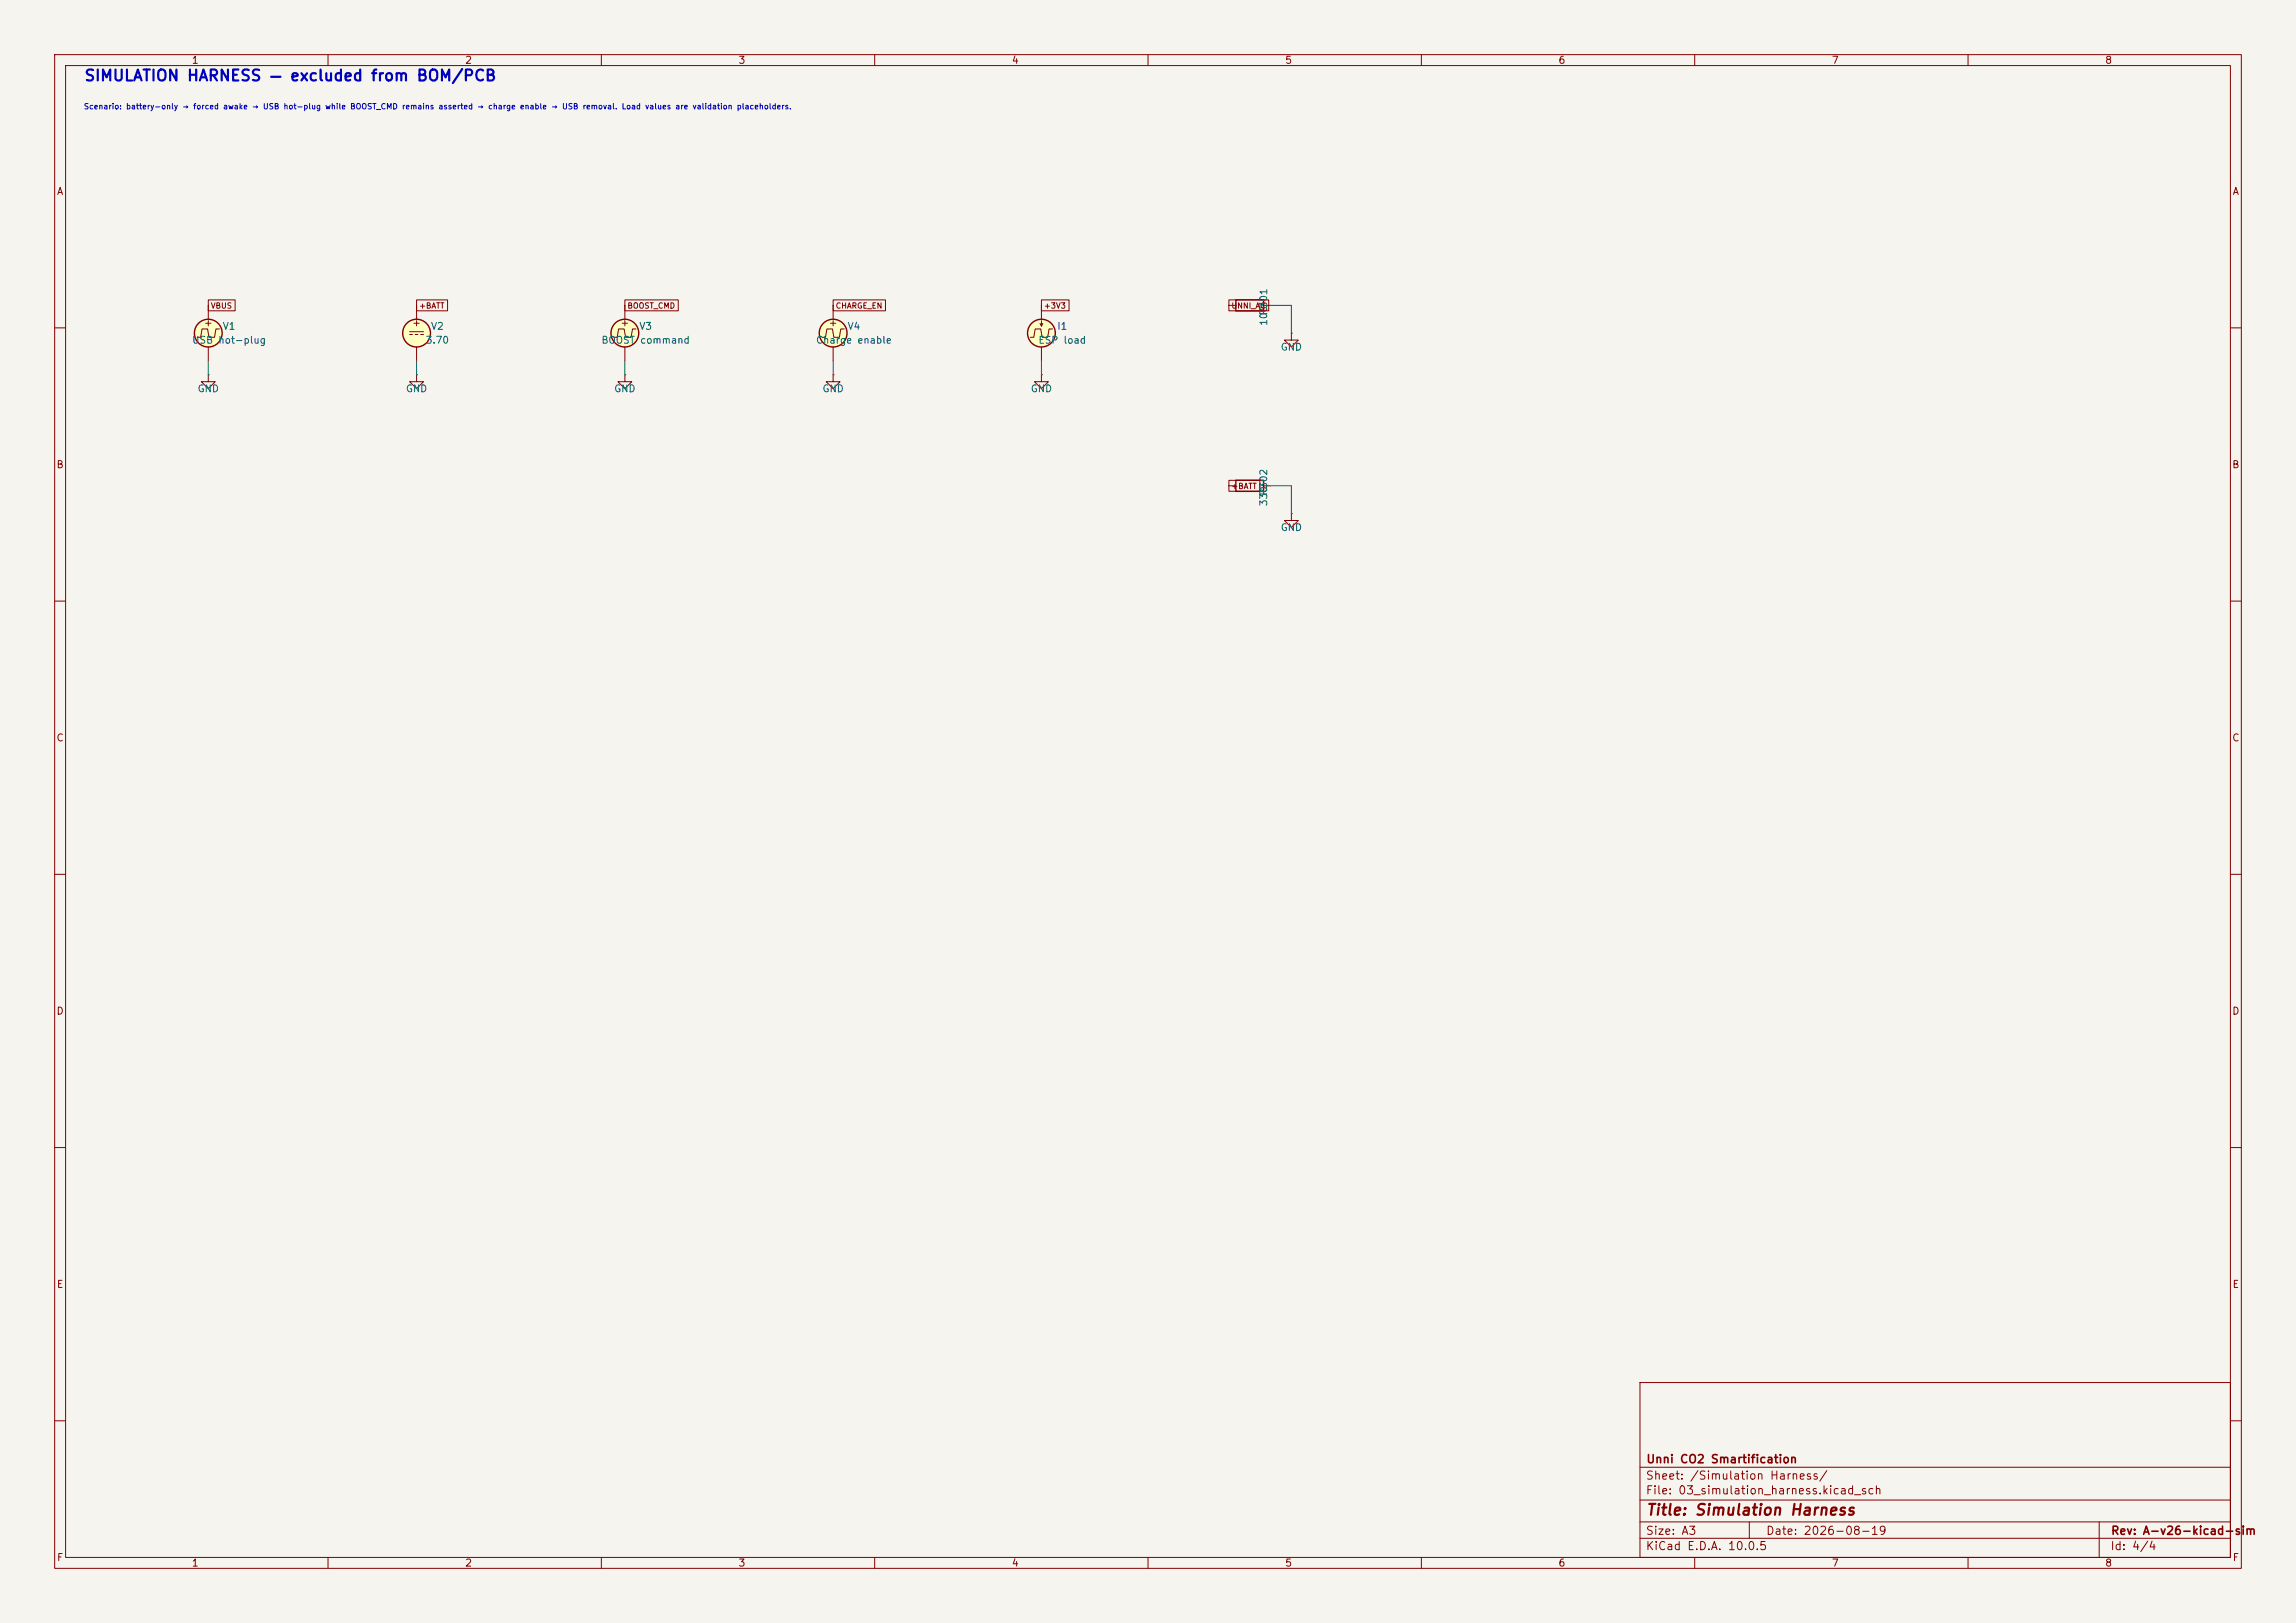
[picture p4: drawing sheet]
<svg xmlns="http://www.w3.org/2000/svg" width="420mm" height="297mm" viewBox="0 0 420 297" stroke-linecap="round" stroke-linejoin="round" font-family="sans-serif">
<defs><g id="words">
<text font-size="2" fill="#0000c2" x="15.3" y="15.3">SIMULATION HARNESS — excluded from BOM/PCB</text>
<text font-size="2" fill="#840000" x="301" y="277.8">Title: Simulation Harness</text>
<g font-size="1.5" fill="#840000">
<text x="301" y="268.1">Unni CO2 Smartification</text>
<text x="300.9" y="273.8">File: 03_simulation_harness.kicad_sch</text>
<text x="300.9" y="271.1">Sheet: /Simulation Harness/</text>
<text x="300.9" y="281.2">Size: A3</text>
<text x="322.9" y="281.2">Date: 2026-08-19</text>
<text x="386" y="281.2">Rev: A-v26-kicad-sim</text>
<text x="300.9" y="284">KiCad E.D.A. 10.0.5</text>
<text x="385.9" y="284">Id: 4/4</text>
</g>
<g font-size="1.3" fill="#840000">
<text x="35" y="12">1</text>
<text x="85" y="12">2</text>
<text x="135" y="12">3</text>
<text x="185" y="12">4</text>
<text x="235" y="12">5</text>
<text x="285" y="12">6</text>
<text x="335" y="12">7</text>
<text x="385" y="12">8</text>
<text x="10.3" y="36">A</text>
<text x="408.3" y="36">A</text>
<text x="37.2" y="60">+</text>
<text x="75.3" y="60">+</text>
<text x="113.4" y="60">+</text>
<text x="151.5" y="60">+</text>
<text x="10.2" y="86">B</text>
<text x="408.2" y="86">B</text>
<text x="10.2" y="136">C</text>
<text x="408.2" y="136">C</text>
<text x="10.2" y="186">D</text>
<text x="408.2" y="186">D</text>
<text x="10.3" y="236">E</text>
<text x="408.3" y="236">E</text>
<text x="10.3" y="286">F</text>
<text x="35" y="287">1</text>
<text x="85" y="287">2</text>
<text x="135" y="287">3</text>
<text x="185" y="287">4</text>
<text x="235" y="287">5</text>
<text x="285" y="287">6</text>
<text x="335" y="287">7</text>
<text x="385" y="287">8</text>
<text x="408.3" y="286">F</text>
</g>
<g font-size="1.3" fill="#006464">
<text x="232.1" y="59.7" transform="rotate(-90 232.1 59.7)">100</text>
<text x="232.1" y="57.8" transform="rotate(-90 232.1 57.8)">R301</text>
<text x="35" y="63.2">USB hot-plug</text>
<text x="40.6" y="60.7">V1</text>
<text x="77.8" y="63.2">3.70</text>
<text x="78.7" y="60.7">V2</text>
<text x="109.9" y="63.2">BOOST command</text>
<text x="116.8" y="60.7">V3</text>
<text x="149.2" y="63.2">Charge enable</text>
<text x="154.9" y="60.7">V4</text>
<text x="189.8" y="63.2">ESP load</text>
<text x="193.3" y="60.7">I1</text>
<text x="234.2" y="64.5">GND</text>
<text x="36" y="72.1">GND</text>
<text x="74.1" y="72.1">GND</text>
<text x="112.2" y="72.1">GND</text>
<text x="150.3" y="72.1">GND</text>
<text x="188.4" y="72.1">GND</text>
<text x="232.1" y="92.8" transform="rotate(-90 232.1 92.8)">330</text>
<text x="232.1" y="90.8" transform="rotate(-90 232.1 90.8)">R302</text>
<text x="234.2" y="97.5">GND</text>
</g>
<text font-size="1" fill="#0000c2" x="15.2" y="20.2">Scenario: battery-only → forced awake → USB hot-plug while BOOST_CMD remains asserted → charge enable → USB removal. Load values are validation placeholders.</text>
<g font-size="1" fill="#840000">
<text x="38.5" y="56.7">VBUS</text>
<text x="76.6" y="56.7">+BATT</text>
<text x="114.7" y="56.7">BOOST_CMD</text>
<text x="152.8" y="56.7">CHARGE_EN</text>
<text x="190.9" y="56.7">+3V3</text>
<text x="225.2" y="56.7">UNNI_AC</text>
<text x="225.2" y="89.7">+BATT</text>
</g>
</g></defs>
<path d="M0 0h420v297h-420z" fill="#f5f4ef" stroke="#f5f4ef" stroke-width=".18"/>
<g fill="none" stroke="#840000" stroke-width=".18">
<path d="M10 10h400v277h-400zM12 12h396v273h-396zM60 10v2M110 10v2M160 10v2M210 10v2M260 10v2M310 10v2M360 10v2M38.1 54.9h4.9v2h-4.9zM38.1 55.9v2.5M76.2 54.9h5.7v2h-5.7z"/>
<path d="M76.2 55.9v2.5M114.3 54.9h9.8v2h-9.8zM114.3 55.9v2.5M152.4 54.9h9.6v2h-9.6zM152.4 55.9v2.5M190.2 59.2l.3 .5 .3-.5M190.5 54.9h5.1v2h-5.1zM190.5 55.9v2.5M190.5 58.7v1M224.8 54.9h7.3v2h-7.3zM224.8 55.9h1.3M231.1 55.9h1.3"/>
<path d="M10 60h2M38.1 68.6v1.3h1.3l-1.3 1.2-1.3-1.2h1.3M38.1 68.6h.1M38.1 63.5v2.5M40.1 60.2h-.6l-.3 1.5h-1l-.2-1.5h-1l-.3 1.5h-.6M74.9 60.7h2.6M74.9 61.2h.5M75.9 61.2h.6M76.2 68.6v1.3h1.3l-1.3 1.2-1.3-1.2h1.3M76.2 68.6h.1M76.2 63.5v2.5M77 61.2h.5"/>
<path d="M114.3 68.6v1.3h1.3l-1.3 1.2-1.3-1.2h1.3M114.3 68.6h.1M114.3 63.5v2.5M116.3 60.2h-.6l-.3 1.5h-1l-.2-1.5h-1l-.3 1.5h-.6M152.4 68.6v1.3h1.3l-1.3 1.2-1.3-1.2h1.3M152.4 68.6h.1M152.4 63.5v2.5M154.4 60.2h-.6l-.3 1.5h-1l-.2-1.5h-1l-.3 1.5h-.6M190.5 68.6v1.3h1.3l-1.3 1.2-1.3-1.2h1.3M190.5 68.6h.1M190.5 63.5v2.5M192.5 60.2h-.6l-.3 1.5h-1l-.2-1.5h-1l-.3 1.5h-.6"/>
<path d="M236.2 61v1.2h1.3l-1.3 1.3-1.3-1.3h1.3M236.2 61h.1M408 60h2M224.8 87.9h5.7v2h-5.7zM224.8 88.9h1.3M231.1 88.9h1.3M236.2 94v1.3h1.3l-1.3 1.2-1.3-1.2h1.3M236.2 94h.1M10 110h2M408 110h2M10 160h2M408 160h2"/>
<path d="M10 210h2M408 210h2M300 253h108v32h-108zM10 260h2M300 278.5h108M300 274.5h108M300 268.5h108M320 278.5v3M384 278.5v6.5M408 260h2M60 285v2M110 285v2"/>
<path d="M160 285v2M210 285v2M260 285v2M300 281.5h108M310 285v2M360 285v2"/>
</g>
<g fill="#ffffc2" stroke="#ffffc2" stroke-width=".18">
<circle cx="152.4" cy="61" r="2.54"/>
<circle cx="190.5" cy="61" r="2.54"/>
<circle cx="38.1" cy="61" r="2.54"/>
<circle cx="76.2" cy="61" r="2.54"/>
<circle cx="114.3" cy="61" r="2.54"/>
</g>
<g fill="none" stroke="#840000" stroke-width=".25">
<path d="M226.1 54.9h5v2h-5zM226.1 87.9h5v2h-5z"/>
<circle cx="38.1" cy="61" r="2.54"/>
<circle cx="76.2" cy="61" r="2.54"/>
<circle cx="114.3" cy="61" r="2.54"/>
<circle cx="152.4" cy="61" r="2.54"/>
<circle cx="190.5" cy="61" r="2.54"/>
</g>
<path d="M232.4 55.9h3.8v5.1M38.1 66v2.6M76.2 66v2.6M114.3 66v2.6M152.4 66v2.6M190.5 66v2.6M232.4 88.9h3.8v5.1" fill="none" stroke="#009600" stroke-width=".18"/>
<use href="#words"/>
</svg>
